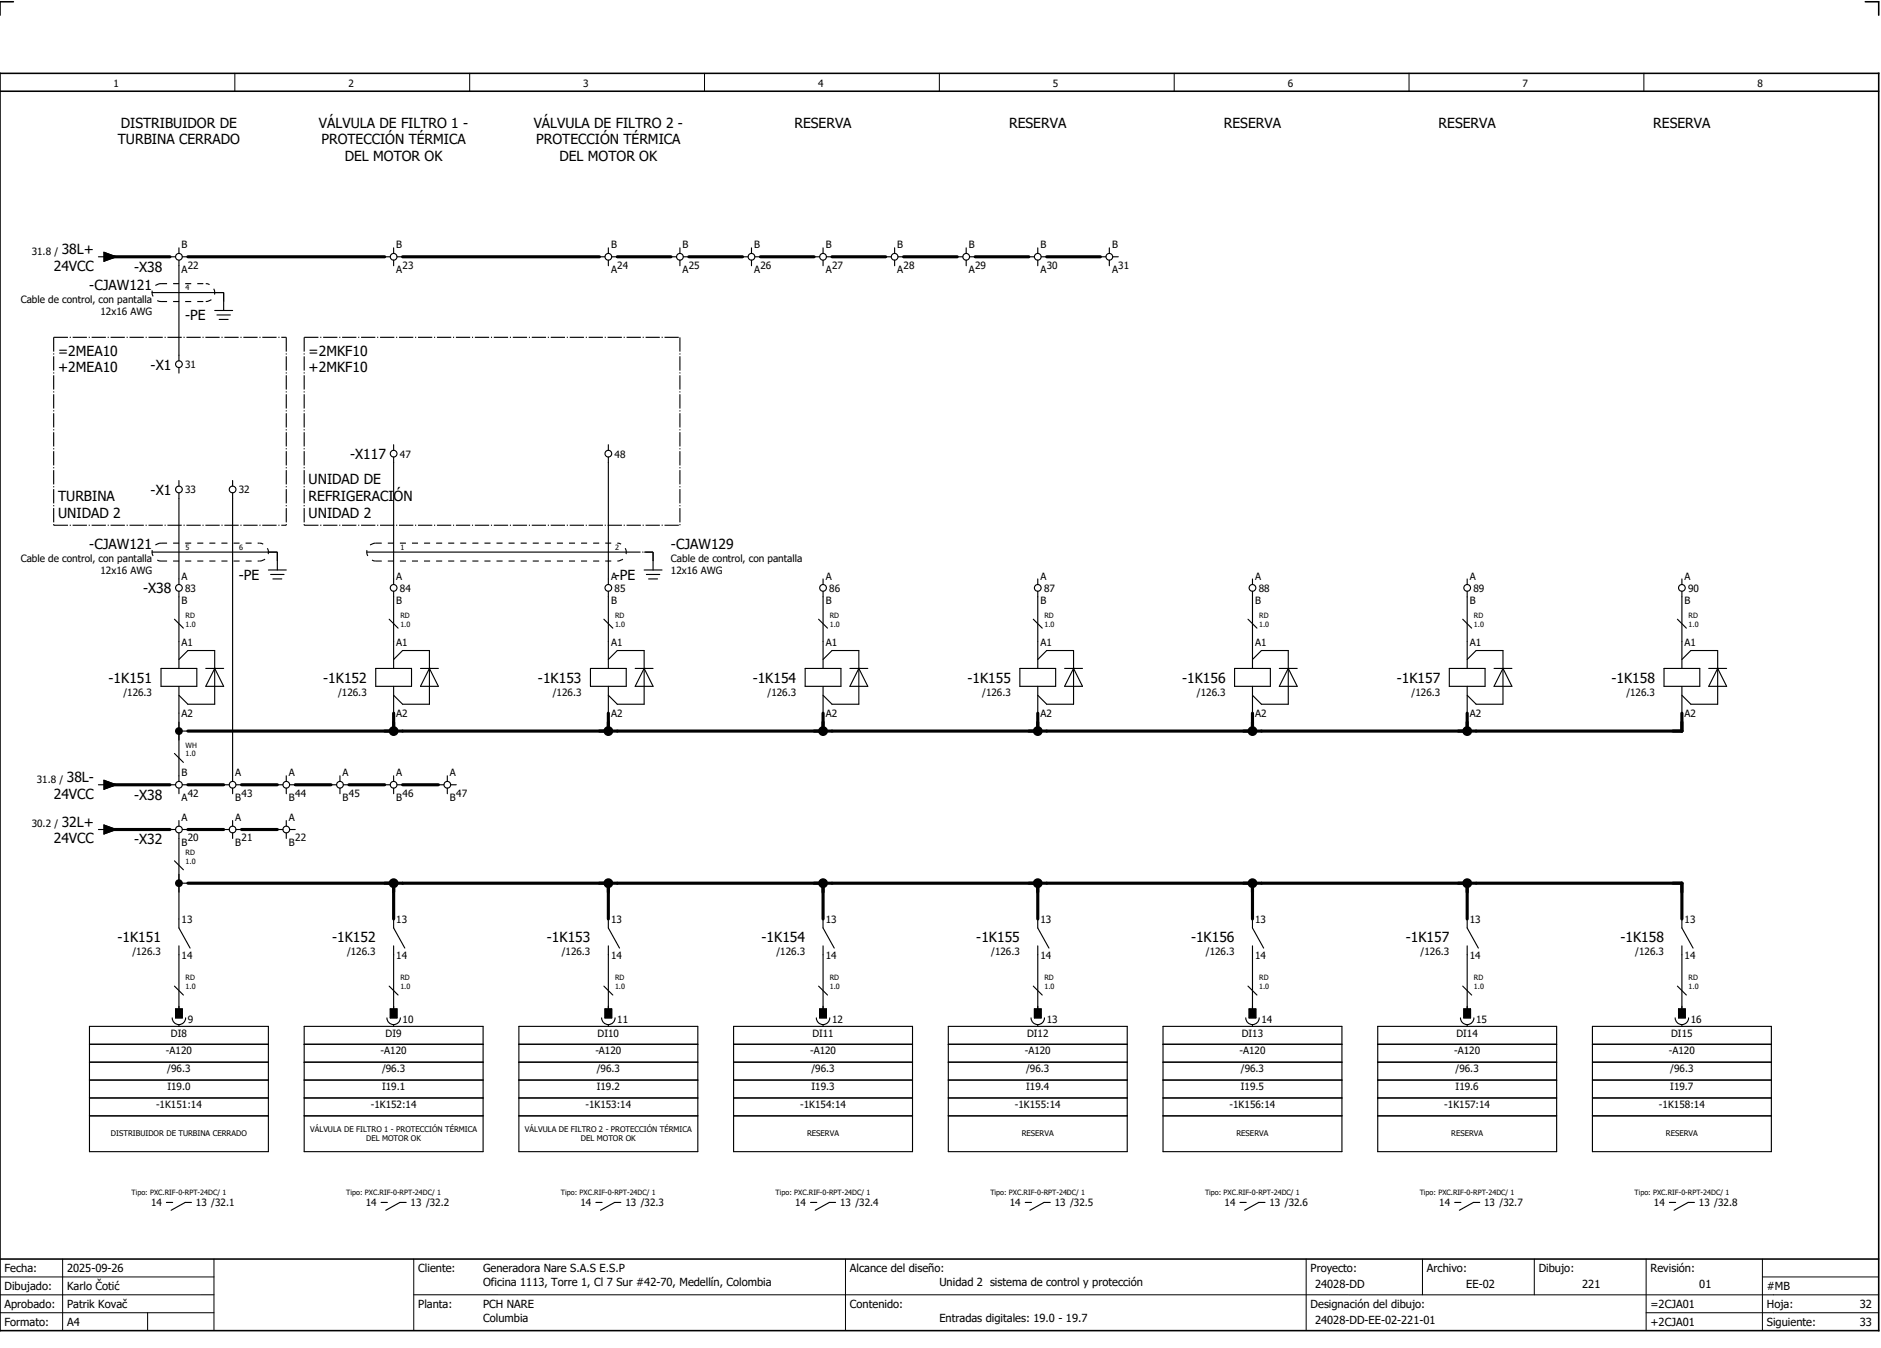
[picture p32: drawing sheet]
<svg xmlns="http://www.w3.org/2000/svg" width="421mm" height="301mm" viewBox="0 0 421 301" stroke-linecap="round" stroke-linejoin="round" font-family="sans-serif">
<defs><g id="words">
<g font-size="3.1">
<text x="27" y="28.5">DISTRIBUIDOR DE</text>
<text x="71.3" y="28.5">VÁLVULA DE FILTRO 1 -</text>
<text x="119.3" y="28.5">VÁLVULA DE FILTRO 2 -</text>
<text x="177.6" y="28.5">RESERVA</text>
<text x="225.6" y="28.5">RESERVA</text>
<text x="273.6" y="28.5">RESERVA</text>
<text x="321.6" y="28.5">RESERVA</text>
<text x="369.6" y="28.5">RESERVA</text>
<text x="26.3" y="32.3">TURBINA CERRADO</text>
<text x="71.9" y="32.3">PROTECCIÓN TÉRMICA</text>
<text x="119.9" y="32.3">PROTECCIÓN TÉRMICA</text>
<text x="77.1" y="36">DEL MOTOR OK</text>
<text x="125.1" y="36">DEL MOTOR OK</text>
<text x="13.8" y="56.8">38L+</text>
<text x="12" y="60.5">24VCC</text>
<text x="20" y="64.8">-CJAW121</text>
<text x="30" y="60.7">-X38</text>
<text x="41.4" y="71.6">-PE</text>
<text x="13" y="79.5">=2MEA10</text>
<text x="13" y="83.3">+2MEA10</text>
<text x="33.7" y="82.6">-X1</text>
<text x="69" y="79.5">=2MKF10</text>
<text x="69" y="83.3">+2MKF10</text>
<text x="78.3" y="102.6">-X117</text>
<text x="13" y="112">TURBINA</text>
<text x="33.7" y="110.6">-X1</text>
<text x="69" y="108.3">UNIDAD DE</text>
<text x="69" y="112">REFRIGERACIÓN</text>
<text x="13" y="115.8">UNIDAD 2</text>
<text x="69" y="115.8">UNIDAD 2</text>
<text x="20" y="122.8">-CJAW121</text>
<text x="150" y="122.8">-CJAW129</text>
<text x="53.4" y="129.6">-PE</text>
<text x="137.4" y="129.6">-PE</text>
<text x="32" y="132.6">-X38</text>
<text x="24.3" y="152.6">-1K151</text>
<text x="72.3" y="152.6">-1K152</text>
<text x="120.3" y="152.6">-1K153</text>
<text x="168.3" y="152.6">-1K154</text>
<text x="216.3" y="152.6">-1K155</text>
<text x="264.3" y="152.6">-1K156</text>
<text x="312.3" y="152.6">-1K157</text>
<text x="360.3" y="152.6">-1K158</text>
<text x="12" y="178.5">24VCC</text>
<text x="14.9" y="174.8">38L-</text>
<text x="30" y="178.7">-X38</text>
<text x="13.8" y="184.8">32L+</text>
<text x="12" y="188.5">24VCC</text>
<text x="30" y="188.7">-X32</text>
<text x="26.3" y="210.6">-1K151</text>
<text x="74.3" y="210.6">-1K152</text>
<text x="122.3" y="210.6">-1K153</text>
<text x="170.3" y="210.6">-1K154</text>
<text x="218.3" y="210.6">-1K155</text>
<text x="266.3" y="210.6">-1K156</text>
<text x="314.3" y="210.6">-1K157</text>
<text x="362.3" y="210.6">-1K158</text>
</g>
<g font-size="2.5">
<text x="1" y="284.4">Fecha:</text>
<text x="15" y="284.4">2025-09-26</text>
<text x="93.5" y="284.4">Cliente:</text>
<text x="108" y="284.4">Generadora Nare S.A.S E.S.P</text>
<text x="108" y="287.4">Oficina 1113, Torre 1, Cl 7 Sur #42-70, Medellín, Colombia</text>
<text x="190" y="284.4">Alcance del diseño:</text>
<text x="210" y="287.4">Unidad 2 sistema de control y protección</text>
<text x="293" y="284.4">Proyecto:</text>
<text x="294" y="287.9">24028-DD</text>
<text x="319" y="284.4">Archivo:</text>
<text x="327.8" y="287.9">EE-02</text>
<text x="344" y="284.4">Dibujo:</text>
<text x="353.7" y="287.9">221</text>
<text x="369" y="284.4">Revisión:</text>
<text x="379.9" y="287.9">01</text>
<text x="1" y="288.4">Dibujado:</text>
<text x="1" y="292.4">Aprobado:</text>
<text x="15" y="288.4">Karlo Čotić</text>
<text x="15" y="292.4">Patrik Kovač</text>
<text x="93.5" y="292.4">Planta:</text>
<text x="108" y="292.4">PCH NARE</text>
<text x="190" y="292.4">Contenido:</text>
<text x="293" y="292.4">Designación del dibujo:</text>
<text x="369" y="292.4">=2CJA01</text>
<text x="395" y="292.4">Hoja:</text>
<text x="395" y="288.4">#MB</text>
<text x="415.8" y="292.4">32</text>
<text x="1" y="296.4">Formato:</text>
<text x="15" y="296.4">A4</text>
<text x="108" y="295.4">Columbia</text>
<text x="210" y="295.4">Entradas digitales: 19.0 - 19.7</text>
<text x="294" y="295.9">24028-DD-EE-02-221-01</text>
<text x="369" y="296.4">+2CJA01</text>
<text x="395" y="296.4">Siguiente:</text>
<text x="415.8" y="296.4">33</text>
</g>
<g font-size="2.2">
<text x="25.4" y="19.4">1</text>
<text x="77.9" y="19.4">2</text>
<text x="130.4" y="19.4">3</text>
<text x="182.9" y="19.4">4</text>
<text x="235.4" y="19.4">5</text>
<text x="287.9" y="19.4">6</text>
<text x="340.4" y="19.4">7</text>
<text x="392.9" y="19.4">8</text>
<text x="7.1" y="56.9">31.8 /</text>
<text x="40.6" y="55.5">B</text>
<text x="88.6" y="55.5">B</text>
<text x="136.6" y="55.5">B</text>
<text x="152.6" y="55.5">B</text>
<text x="168.6" y="55.5">B</text>
<text x="184.6" y="55.5">B</text>
<text x="200.6" y="55.5">B</text>
<text x="216.6" y="55.5">B</text>
<text x="232.6" y="55.5">B</text>
<text x="248.6" y="55.5">B</text>
<text x="40.6" y="61">A</text>
<text x="42" y="60">22</text>
<text x="88.6" y="61">A</text>
<text x="90" y="60">23</text>
<text x="136.6" y="61">A</text>
<text x="138" y="60">24</text>
<text x="152.6" y="61">A</text>
<text x="154" y="60">25</text>
<text x="168.6" y="61">A</text>
<text x="170" y="60">26</text>
<text x="184.6" y="61">A</text>
<text x="186" y="60">27</text>
<text x="200.6" y="61">A</text>
<text x="202" y="60">28</text>
<text x="216.6" y="61">A</text>
<text x="218" y="60">29</text>
<text x="232.6" y="61">A</text>
<text x="234" y="60">30</text>
<text x="248.6" y="61">A</text>
<text x="250" y="60">31</text>
<text x="4.6" y="67.6">Cable de control, con pantalla</text>
<text x="22.5" y="70.3">12x16 AWG</text>
<text x="41.4" y="82.3">31</text>
<text x="89.4" y="102.3">47</text>
<text x="137.4" y="102.3">48</text>
<text x="41.4" y="110.3">33</text>
<text x="53.4" y="110.3">32</text>
<text x="4.6" y="125.6">Cable de control, con pantalla</text>
<text x="150" y="125.6">Cable de control, con pantalla</text>
<text x="22.5" y="128.3">12x16 AWG</text>
<text x="40.6" y="129.5">A</text>
<text x="88.6" y="129.5">A</text>
<text x="136.6" y="129.5">A</text>
<text x="150" y="128.3">12x16 AWG</text>
<text x="184.6" y="129.5">A</text>
<text x="232.6" y="129.5">A</text>
<text x="280.6" y="129.5">A</text>
<text x="328.6" y="129.5">A</text>
<text x="376.6" y="129.5">A</text>
<text x="40.6" y="135">B</text>
<text x="41.4" y="132.3">83</text>
<text x="88.6" y="135">B</text>
<text x="89.4" y="132.3">84</text>
<text x="136.6" y="135">B</text>
<text x="137.4" y="132.3">85</text>
<text x="184.6" y="135">B</text>
<text x="185.4" y="132.3">86</text>
<text x="232.6" y="135">B</text>
<text x="233.4" y="132.3">87</text>
<text x="280.6" y="135">B</text>
<text x="281.4" y="132.3">88</text>
<text x="328.6" y="135">B</text>
<text x="329.4" y="132.3">89</text>
<text x="376.6" y="135">B</text>
<text x="377.4" y="132.3">90</text>
<text x="40.6" y="144.3">A1</text>
<text x="88.6" y="144.3">A1</text>
<text x="136.6" y="144.3">A1</text>
<text x="184.6" y="144.3">A1</text>
<text x="232.6" y="144.3">A1</text>
<text x="280.6" y="144.3">A1</text>
<text x="328.6" y="144.3">A1</text>
<text x="376.6" y="144.3">A1</text>
<text x="27.6" y="155.5">/126.3</text>
<text x="75.6" y="155.5">/126.3</text>
<text x="123.6" y="155.5">/126.3</text>
<text x="171.6" y="155.5">/126.3</text>
<text x="219.6" y="155.5">/126.3</text>
<text x="267.6" y="155.5">/126.3</text>
<text x="315.6" y="155.5">/126.3</text>
<text x="363.6" y="155.5">/126.3</text>
<text x="40.6" y="160.2">A2</text>
<text x="88.6" y="160.2">A2</text>
<text x="136.6" y="160.2">A2</text>
<text x="184.6" y="160.2">A2</text>
<text x="232.6" y="160.2">A2</text>
<text x="280.6" y="160.2">A2</text>
<text x="328.6" y="160.2">A2</text>
<text x="376.6" y="160.2">A2</text>
<text x="40.6" y="173.5">B</text>
<text x="52.6" y="173.5">A</text>
<text x="64.6" y="173.5">A</text>
<text x="76.6" y="173.5">A</text>
<text x="88.6" y="173.5">A</text>
<text x="100.6" y="173.5">A</text>
<text x="8.2" y="174.9">31.8 /</text>
<text x="40.6" y="179">A</text>
<text x="42" y="178">42</text>
<text x="52.6" y="179">B</text>
<text x="54" y="178">43</text>
<text x="64.6" y="179">B</text>
<text x="66" y="178">44</text>
<text x="76.6" y="179">B</text>
<text x="78" y="178">45</text>
<text x="88.6" y="179">B</text>
<text x="90" y="178">46</text>
<text x="100.6" y="179">B</text>
<text x="102" y="178">47</text>
<text x="7.1" y="184.9">30.2 /</text>
<text x="40.6" y="183.5">A</text>
<text x="52.6" y="183.5">A</text>
<text x="64.6" y="183.5">A</text>
<text x="40.6" y="189">B</text>
<text x="42" y="188">20</text>
<text x="52.6" y="189">B</text>
<text x="54" y="188">21</text>
<text x="64.6" y="189">B</text>
<text x="66" y="188">22</text>
<text x="40.6" y="206.3">13</text>
<text x="88.6" y="206.3">13</text>
<text x="136.6" y="206.3">13</text>
<text x="184.6" y="206.3">13</text>
<text x="232.6" y="206.3">13</text>
<text x="280.6" y="206.3">13</text>
<text x="328.6" y="206.3">13</text>
<text x="376.6" y="206.3">13</text>
<text x="29.6" y="213.5">/126.3</text>
<text x="40.6" y="214.2">14</text>
<text x="77.6" y="213.5">/126.3</text>
<text x="88.6" y="214.2">14</text>
<text x="125.6" y="213.5">/126.3</text>
<text x="136.6" y="214.2">14</text>
<text x="173.6" y="213.5">/126.3</text>
<text x="184.6" y="214.2">14</text>
<text x="221.6" y="213.5">/126.3</text>
<text x="232.6" y="214.2">14</text>
<text x="269.6" y="213.5">/126.3</text>
<text x="280.6" y="214.2">14</text>
<text x="317.6" y="213.5">/126.3</text>
<text x="328.6" y="214.2">14</text>
<text x="365.6" y="213.5">/126.3</text>
<text x="376.6" y="214.2">14</text>
<text x="38.2" y="231.8">DI8</text>
<text x="42" y="228.7">9</text>
<text x="86.2" y="231.8">DI9</text>
<text x="90" y="228.7">10</text>
<text x="133.6" y="231.8">DI10</text>
<text x="138" y="228.7">11</text>
<text x="181.6" y="231.8">DI11</text>
<text x="186" y="228.7">12</text>
<text x="229.6" y="231.8">DI12</text>
<text x="234" y="228.7">13</text>
<text x="277.6" y="231.8">DI13</text>
<text x="282" y="228.7">14</text>
<text x="325.6" y="231.8">DI14</text>
<text x="330" y="228.7">15</text>
<text x="373.6" y="231.8">DI15</text>
<text x="378" y="228.7">16</text>
<text x="37.1" y="235.6">-A120</text>
<text x="37.4" y="239.6">/96.3</text>
<text x="85.1" y="235.6">-A120</text>
<text x="85.4" y="239.6">/96.3</text>
<text x="133.1" y="235.6">-A120</text>
<text x="133.4" y="239.6">/96.3</text>
<text x="181.1" y="235.6">-A120</text>
<text x="181.4" y="239.6">/96.3</text>
<text x="229.1" y="235.6">-A120</text>
<text x="229.4" y="239.6">/96.3</text>
<text x="277.1" y="235.6">-A120</text>
<text x="277.4" y="239.6">/96.3</text>
<text x="325.1" y="235.6">-A120</text>
<text x="325.4" y="239.6">/96.3</text>
<text x="373.1" y="235.6">-A120</text>
<text x="373.4" y="239.6">/96.3</text>
<text x="37.4" y="243.6">I19.0</text>
<text x="85.4" y="243.6">I19.1</text>
<text x="133.4" y="243.6">I19.2</text>
<text x="181.4" y="243.6">I19.3</text>
<text x="229.4" y="243.6">I19.4</text>
<text x="277.4" y="243.6">I19.5</text>
<text x="325.4" y="243.6">I19.6</text>
<text x="373.4" y="243.6">I19.7</text>
<text x="34.9" y="247.6">-1K151:14</text>
<text x="82.9" y="247.6">-1K152:14</text>
<text x="130.9" y="247.6">-1K153:14</text>
<text x="178.9" y="247.6">-1K154:14</text>
<text x="226.9" y="247.6">-1K155:14</text>
<text x="274.9" y="247.6">-1K156:14</text>
<text x="322.9" y="247.6">-1K157:14</text>
<text x="370.9" y="247.6">-1K158:14</text>
<text x="33.8" y="269.6">14</text>
<text x="43.8" y="269.6">13 /32.1</text>
<text x="81.8" y="269.6">14</text>
<text x="91.8" y="269.6">13 /32.2</text>
<text x="129.8" y="269.6">14</text>
<text x="139.8" y="269.6">13 /32.3</text>
<text x="177.8" y="269.6">14</text>
<text x="187.8" y="269.6">13 /32.4</text>
<text x="225.8" y="269.6">14</text>
<text x="235.8" y="269.6">13 /32.5</text>
<text x="273.8" y="269.6">14</text>
<text x="283.8" y="269.6">13 /32.6</text>
<text x="321.8" y="269.6">14</text>
<text x="331.8" y="269.6">13 /32.7</text>
<text x="369.8" y="269.6">14</text>
<text x="379.8" y="269.6">13 /32.8</text>
</g>
<g font-size="1.7">
<text x="24.8" y="254">DISTRIBUIDOR DE TURBINA CERRADO</text>
<text x="69.3" y="252.9">VÁLVULA DE FILTRO 1 - PROTECCIÓN TÉRMICA</text>
<text x="81.9" y="255">DEL MOTOR OK</text>
<text x="117.3" y="252.9">VÁLVULA DE FILTRO 2 - PROTECCIÓN TÉRMICA</text>
<text x="129.9" y="255">DEL MOTOR OK</text>
<text x="180.4" y="254">RESERVA</text>
<text x="228.4" y="254">RESERVA</text>
<text x="276.4" y="254">RESERVA</text>
<text x="324.4" y="254">RESERVA</text>
<text x="372.4" y="254">RESERVA</text>
</g>
<g font-size="1.6">
<text x="41.5" y="64.9">4</text>
<text x="41.5" y="122.9">5</text>
<text x="53.5" y="122.9">6</text>
<text x="89.5" y="122.9">1</text>
<text x="137.5" y="122.9">2</text>
<text x="41.5" y="140">1.0</text>
<text x="41.5" y="138.1">RD</text>
<text x="89.5" y="140">1.0</text>
<text x="89.5" y="138.1">RD</text>
<text x="137.5" y="140">1.0</text>
<text x="137.5" y="138.1">RD</text>
<text x="185.5" y="140">1.0</text>
<text x="185.5" y="138.1">RD</text>
<text x="233.5" y="140">1.0</text>
<text x="233.5" y="138.1">RD</text>
<text x="281.5" y="140">1.0</text>
<text x="281.5" y="138.1">RD</text>
<text x="329.5" y="140">1.0</text>
<text x="329.5" y="138.1">RD</text>
<text x="377.5" y="140">1.0</text>
<text x="377.5" y="138.1">RD</text>
<text x="41.5" y="167.1">WH</text>
<text x="41.5" y="169.1">1.0</text>
<text x="41.5" y="191.1">RD</text>
<text x="41.5" y="193.1">1.0</text>
<text x="41.5" y="221.1">1.0</text>
<text x="41.5" y="219.1">RD</text>
<text x="89.5" y="221.1">1.0</text>
<text x="89.5" y="219.1">RD</text>
<text x="137.5" y="221.1">1.0</text>
<text x="137.5" y="219.1">RD</text>
<text x="185.5" y="221.1">1.0</text>
<text x="185.5" y="219.1">RD</text>
<text x="233.5" y="221.1">1.0</text>
<text x="233.5" y="219.1">RD</text>
<text x="281.5" y="221.1">1.0</text>
<text x="281.5" y="219.1">RD</text>
<text x="329.5" y="221.1">1.0</text>
<text x="329.5" y="219.1">RD</text>
<text x="377.5" y="221.1">1.0</text>
<text x="377.5" y="219.1">RD</text>
<text x="29.4" y="267.1">Tipo: PXC.RIF-0-RPT-24DC/ 1</text>
<text x="77.4" y="267.1">Tipo: PXC.RIF-0-RPT-24DC/ 1</text>
<text x="125.4" y="267.1">Tipo: PXC.RIF-0-RPT-24DC/ 1</text>
<text x="173.4" y="267.1">Tipo: PXC.RIF-0-RPT-24DC/ 1</text>
<text x="221.4" y="267.1">Tipo: PXC.RIF-0-RPT-24DC/ 1</text>
<text x="269.4" y="267.1">Tipo: PXC.RIF-0-RPT-24DC/ 1</text>
<text x="317.4" y="267.1">Tipo: PXC.RIF-0-RPT-24DC/ 1</text>
<text x="365.4" y="267.1">Tipo: PXC.RIF-0-RPT-24DC/ 1</text>
</g>
</g></defs>
<path d="M0 16.4h420v281h-420zM3 .4h-3v3M417 .4h3v3M0 20.4h420M0 281.4h420" fill="none" stroke="#000" stroke-width=".35"/>
<g fill="none" stroke="#000" stroke-width=".22">
<path d="M52.5 16.4v4M105 16.4v4M157.5 16.4v4M210 16.4v4M262.5 16.4v4M315 16.4v4M367.5 16.4v4M0 285.4h47.8M0 293.4h47.8M14 281.4v16M33 293.4v4M47.8 281.4v16"/>
<path d="M47.8 289.4h-47.8M92.5 281.4v16M92.5 289.4h327.5M189 281.4v16M292 281.4v15.8M318 281.4v8M343 281.4v8M368 281.4v15.8M368 293.4h52M394 285.4h26M394 281.4v15.8"/>
</g>
<g fill="none" stroke="#000" stroke-width=".7">
<path d="M24 57.4h14M42 57.4h44M90 57.4h44M138 57.4h12M154 57.4h12M170 57.4h12M186 57.4h12M202 57.4h12M218 57.4h12M234 57.4h12M88 159.4v4M136 159.4v4"/>
<path d="M184 159.4v4M232 159.4v4M280 159.4v4M328 159.4v4M376 159.4v4h-334M24 175.4h14M42 175.4h8M54 175.4h8M66 175.4h8M78 175.4h8M90 175.4h8M24 185.4h14"/>
<path d="M42 197.4h334v8M42 185.4h8M54 185.4h8M88 197.4v8M136 197.4v8M184 197.4v8M232 197.4v8M280 197.4v8M328 197.4v8"/>
</g>
<g fill="none" stroke="#000" stroke-width=".25">
<path d="M22 57.4h1.2M23.2 56.4l2.8 1-2.8 1zM38 57.4h1.3M40 55.4v1.2M40 58.1v22.5M40.8 57.4h1.2M86 57.4h1.3M88 55.4v1.2M88 58.1v1.3M88.8 57.4h1.2M134 57.4h1.3M136 55.4v1.2"/>
<path d="M136 58.1v1.3M136.8 57.4h1.2M150 57.4h1.2M152 55.4v1.2M152 58.1v1.3M152.7 57.4h1.3M166 57.4h1.3M168 55.4v1.2M168 58.1v1.3M168.7 57.4h1.3M182 57.4h1.3M184 55.4v1.2"/>
<path d="M184 58.1v1.3M184.8 57.4h1.2M198 57.4h1.2M200 55.4v1.2M200 58.1v1.3M200.7 57.4h1.3M214 57.4h1.2M216 55.4v1.2M216 58.1v1.3M216.7 57.4h1.3M230 57.4h1.3M232 55.4v1.2"/>
<path d="M232 58.1v1.3M232.8 57.4h1.2M246 57.4h1.2M248 55.4v1.2M248 58.1v1.3M248.7 57.4h1.3M34 65.4h14M48 69.4h4M48.5 70.4h3M49 71.4h2M50 67.4v2M40 82.1v1.3"/>
<path d="M88 99.4v1.2M136 99.4v1.2M40 107.4v1.2M40 110.1v20.5M52 107.4v1.2M52 110.1v64.5M88 102.1v28.5M136 102.1v28.5M34 123.4h26M39 138.4l2 2M40 132.1v17.3M60 127.4h4"/>
<path d="M60.5 128.4h3M61 129.4h2M62 125.4v2M82 123.4h58M87 138.4l2 2M88 132.1v17.3M135 138.4l2 2M136 132.1v17.3M144 127.4h4M144.5 128.4h3M145 129.4h2M146 125.4v2"/>
<path d="M183 138.4l2 2M184 129.4v1.2M184 132.1v17.3M231 138.4l2 2M232 129.4v1.2M232 132.1v17.3M279 138.4l2 2M280 129.4v1.2M280 132.1v17.3M327 138.4l2 2M328 129.4v1.2M328 132.1v17.3"/>
<path d="M375 138.4l2 2M376 129.4v1.2M376 132.1v17.3M36 149.4h8v4h-8zM40 153.4v21.2M40 147.4l2-2h6v12h-6l-2-2M46 149.4h4M48 149.4h.1M48 149.4l2 4h-4zM84 149.4h8v4h-8zM88 153.4v6M88 147.4l2-2h6v12h-6l-2-2"/>
<path d="M94 149.4h4M96 149.4h.1M96 149.4l2 4h-4zM132 149.4h8v4h-8zM136 153.4v6M136 147.4l2-2h6v12h-6l-2-2M142 149.4h4M144 149.4h.1M144 149.4l2 4h-4zM180 149.4h8v4h-8zM184 153.4v6M184 147.4l2-2h6v12h-6l-2-2"/>
<path d="M190 149.4h4M192 149.4h.1M192 149.4l2 4h-4zM228 149.4h8v4h-8zM232 153.4v6M232 147.4l2-2h6v12h-6l-2-2M238 149.4h4M240 149.4h.1M240 149.4l2 4h-4zM276 149.4h8v4h-8zM280 153.4v6M280 147.4l2-2h6v12h-6l-2-2"/>
<path d="M286 149.4h4M288 149.4h.1M288 149.4l2 4h-4zM324 149.4h8v4h-8zM328 153.4v6M328 147.4l2-2h6v12h-6l-2-2M334 149.4h4M336 149.4h.1M336 149.4l2 4h-4zM372 149.4h8v4h-8zM376 153.4v6M376 147.4l2-2h6v12h-6l-2-2"/>
<path d="M382 149.4h4M384 149.4h.1M384 149.4l2 4h-4zM22 175.4h1.2M23.2 174.4l2.8 1-2.8 1zM38 175.4h1.3M39 168.4l2 2M40 176.1v1.3M40 163.4h2M40.8 175.4h1.2M50 175.4h1.3M52 176.1v1.3"/>
<path d="M52.8 175.4h1.2M62 175.4h1.2M64 173.4v1.2M64 176.1v1.3M64.7 175.4h1.3M74 175.4h1.2M76 173.4v1.2M76 176.1v1.3M76.7 175.4h1.3M86 175.4h1.3M88 173.4v1.2M88 176.1v1.3"/>
<path d="M88.8 175.4h1.2M98 175.4h1.3M100 173.4v1.2M100 176.1v1.3M100.8 175.4h1.2M22 185.4h1.2M23.2 184.4l2.8 1-2.8 1zM38 185.4h1.3M39 192.4l2 2M40 183.4v1.2M40 186.1v21.3l2.5 4.5M40 197.4h2"/>
<path d="M40.8 185.4h1.2M50 185.4h1.3M52 183.4v1.2M52 186.1v1.3M52.8 185.4h1.2M62 185.4h1.2M64 183.4v1.2M64 186.1v1.3M64.7 185.4h1.3M40 211.4v14M88 205.4v2l2.5 4.5M88 211.4v14"/>
<path d="M136 205.4v2l2.5 4.5M136 211.4v14M184 205.4v2l2.5 4.5M184 211.4v14M232 205.4v2l2.5 4.5M232 211.4v14M280 205.4v2l2.5 4.5M280 211.4v14M328 205.4v2l2.5 4.5M328 211.4v14M376 205.4v2l2.5 4.5M376 211.4v14"/>
<path d="M20 237.4h40M20 229.4h40v28h-40zM20 233.4h40M38.5 227.5a1.5 1.5 0 0 0 1.5 1.5 1.5 1.5 0 0 0 1.5-1.5M39 220.4l2 2M39.3 225.5h1.5v2h-1.5zM40 229.1v.3M68 237.4h40M68 233.4h40M68 229.4h40v28h-40zM86.5 227.5a1.5 1.5 0 0 0 1.5 1.5 1.5 1.5 0 0 0 1.5-1.5M87 220.4l2 2"/>
<path d="M87.3 225.5h1.5v2h-1.5zM88 229.1v.3M116 237.4h40M116 233.4h40M116 229.4h40v28h-40zM134.5 227.5a1.5 1.5 0 0 0 1.5 1.5 1.5 1.5 0 0 0 1.5-1.5M135 220.4l2 2M135.3 225.5h1.5v2h-1.5zM136 229.1v.3M164 237.4h40M164 233.4h40M164 229.4h40v28h-40z"/>
<path d="M182.5 227.5a1.5 1.5 0 0 0 1.5 1.5 1.5 1.5 0 0 0 1.5-1.5M183 220.4l2 2M183.3 225.5h1.5v2h-1.5zM184 229.1v.3M212 237.4h40M212 233.4h40M212 229.4h40v28h-40zM230.5 227.5a1.5 1.5 0 0 0 1.5 1.5 1.5 1.5 0 0 0 1.5-1.5M231 220.4l2 2M231.3 225.5h1.5v2h-1.5zM232 229.1v.3M260 237.4h40"/>
<path d="M260 233.4h40M260 229.4h40v28h-40zM278.5 227.5a1.5 1.5 0 0 0 1.5 1.5 1.5 1.5 0 0 0 1.5-1.5M279 220.4l2 2M279.3 225.5h1.5v2h-1.5zM280 229.1v.3M308 237.4h40M308 233.4h40M308 229.4h40v28h-40zM326.5 227.5a1.5 1.5 0 0 0 1.5 1.5 1.5 1.5 0 0 0 1.5-1.5M327 220.4l2 2M327.3 225.5h1.5v2h-1.5z"/>
<path d="M328 229.1v.3M356 237.4h40M356 233.4h40M356 229.4h40v28h-40zM374.5 227.5a1.5 1.5 0 0 0 1.5 1.5 1.5 1.5 0 0 0 1.5-1.5M375 220.4l2 2M375.2 225.5h1.5v2h-1.5zM376 229.1v.3M20 249.4h40M20 245.4h40M20 241.4h40M68 249.4h40"/>
<path d="M68 245.4h40M68 241.4h40M116 249.4h40M116 245.4h40M116 241.4h40M164 249.4h40M164 245.4h40M164 241.4h40M212 249.4h40M212 245.4h40M212 241.4h40M260 249.4h40"/>
<path d="M260 245.4h40M260 241.4h40M308 249.4h40M308 245.4h40M308 241.4h40M356 249.4h40M356 245.4h40M356 241.4h40M37.2 268.7h1.4M42.8 268.7h-1.4l-3.1 1.8M85.2 268.7h1.4M90.8 268.7h-1.4l-3.1 1.8"/>
<path d="M133.2 268.7h1.4M138.8 268.7h-1.4l-3.1 1.8M181.2 268.7h1.4M186.8 268.7h-1.4l-3.1 1.8M229.2 268.7h1.4M234.8 268.7h-1.4l-3.1 1.8M277.2 268.7h1.4M282.8 268.7h-1.4l-3.1 1.8M325.2 268.7h1.4M330.8 268.7h-1.4l-3.1 1.8M373.2 268.7h1.4M378.8 268.7h-1.4l-3.1 1.8"/>
<circle cx="40" cy="57.4" r=".75"/>
<circle cx="88" cy="57.4" r=".75"/>
<circle cx="136" cy="57.4" r=".75"/>
<circle cx="152" cy="57.4" r=".75"/>
<circle cx="168" cy="57.4" r=".75"/>
<circle cx="184" cy="57.4" r=".75"/>
<circle cx="200" cy="57.4" r=".75"/>
<circle cx="216" cy="57.4" r=".75"/>
<circle cx="232" cy="57.4" r=".75"/>
<circle cx="248" cy="57.4" r=".75"/>
<circle cx="40" cy="81.4" r=".75"/>
<circle cx="40" cy="109.4" r=".75"/>
<circle cx="52" cy="109.4" r=".75"/>
<circle cx="88" cy="101.4" r=".75"/>
<circle cx="136" cy="101.4" r=".75"/>
<circle cx="40" cy="131.4" r=".75"/>
<circle cx="88" cy="131.4" r=".75"/>
<circle cx="136" cy="131.4" r=".75"/>
<circle cx="184" cy="131.4" r=".75"/>
<circle cx="232" cy="131.4" r=".75"/>
<circle cx="280" cy="131.4" r=".75"/>
<circle cx="328" cy="131.4" r=".75"/>
<circle cx="376" cy="131.4" r=".75"/>
<circle cx="40" cy="175.4" r=".75"/>
<circle cx="52" cy="175.4" r=".75"/>
<circle cx="64" cy="175.4" r=".75"/>
<circle cx="76" cy="175.4" r=".75"/>
<circle cx="88" cy="175.4" r=".75"/>
<circle cx="100" cy="175.4" r=".75"/>
<circle cx="40" cy="185.4" r=".75"/>
<circle cx="52" cy="185.4" r=".75"/>
<circle cx="64" cy="185.4" r=".75"/>
</g>
<g fill="none" stroke="#000" stroke-width=".25" stroke-dasharray="3.2 .4 .3 .4" stroke-linecap="butt">
<path d="M12 75.4h52M12 75.4v42M48 65.4h2M50 65.4v2M64 75.4v42M68 75.4h84M68 75.4v42M152 75.4v42M12 117.4h52M68 117.4h84M60 123.4h2M62 123.4v2"/>
<path d="M140 123.4h6M144 123.4h2M146 123.4v2"/>
</g>
<g fill="#000">
<circle cx="40" cy="163.4" r=".88"/>
<circle cx="88" cy="163.4" r="1.1"/>
<circle cx="136" cy="163.4" r="1.1"/>
<circle cx="184" cy="163.4" r="1.1"/>
<circle cx="232" cy="163.4" r="1.1"/>
<circle cx="280" cy="163.4" r="1.1"/>
<circle cx="328" cy="163.4" r="1.1"/>
<circle cx="40" cy="197.4" r=".88"/>
<circle cx="88" cy="197.4" r="1.1"/>
<circle cx="136" cy="197.4" r="1.1"/>
<circle cx="184" cy="197.4" r="1.1"/>
<circle cx="232" cy="197.4" r="1.1"/>
<circle cx="280" cy="197.4" r="1.1"/>
<circle cx="328" cy="197.4" r="1.1"/>
</g>
<path d="M23.2 56.4l2.8 1-2.8 1zM23.2 174.4l2.8 1-2.8 1zM23.2 184.4l2.8 1-2.8 1zM39.3 225.5h1.5v2h-1.5zM87.3 225.5h1.5v2h-1.5zM135.3 225.5h1.5v2h-1.5zM183.3 225.5h1.5v2h-1.5zM231.3 225.5h1.5v2h-1.5zM279.3 225.5h1.5v2h-1.5zM327.3 225.5h1.5v2h-1.5zM375.2 225.5h1.5v2h-1.5z" fill="#000" stroke="#000" stroke-width=".22"/>
<path d="M36 67.4h10M36 63.4h10M36 63.4a2 2 0 0 0-2 2 2 2 0 0 0 2 2M46 67.4a2 2 0 0 0 2-2 2 2 0 0 0-2-2M36 125.4h22M36 121.4h22M36 121.4a2 2 0 0 0-2 2 2 2 0 0 0 2 2M58 125.4a2 2 0 0 0 2-2 2 2 0 0 0-2-2M84 125.4h54M84 121.4h54M84 121.4a2 2 0 0 0-2 2 2 2 0 0 0 2 2M138 125.4a2 2 0 0 0 2-2 2 2 0 0 0-2-2" fill="none" stroke="#000" stroke-width=".25" stroke-dasharray="1.4 1.4" stroke-linecap="butt"/>
<use href="#words"/>
</svg>
